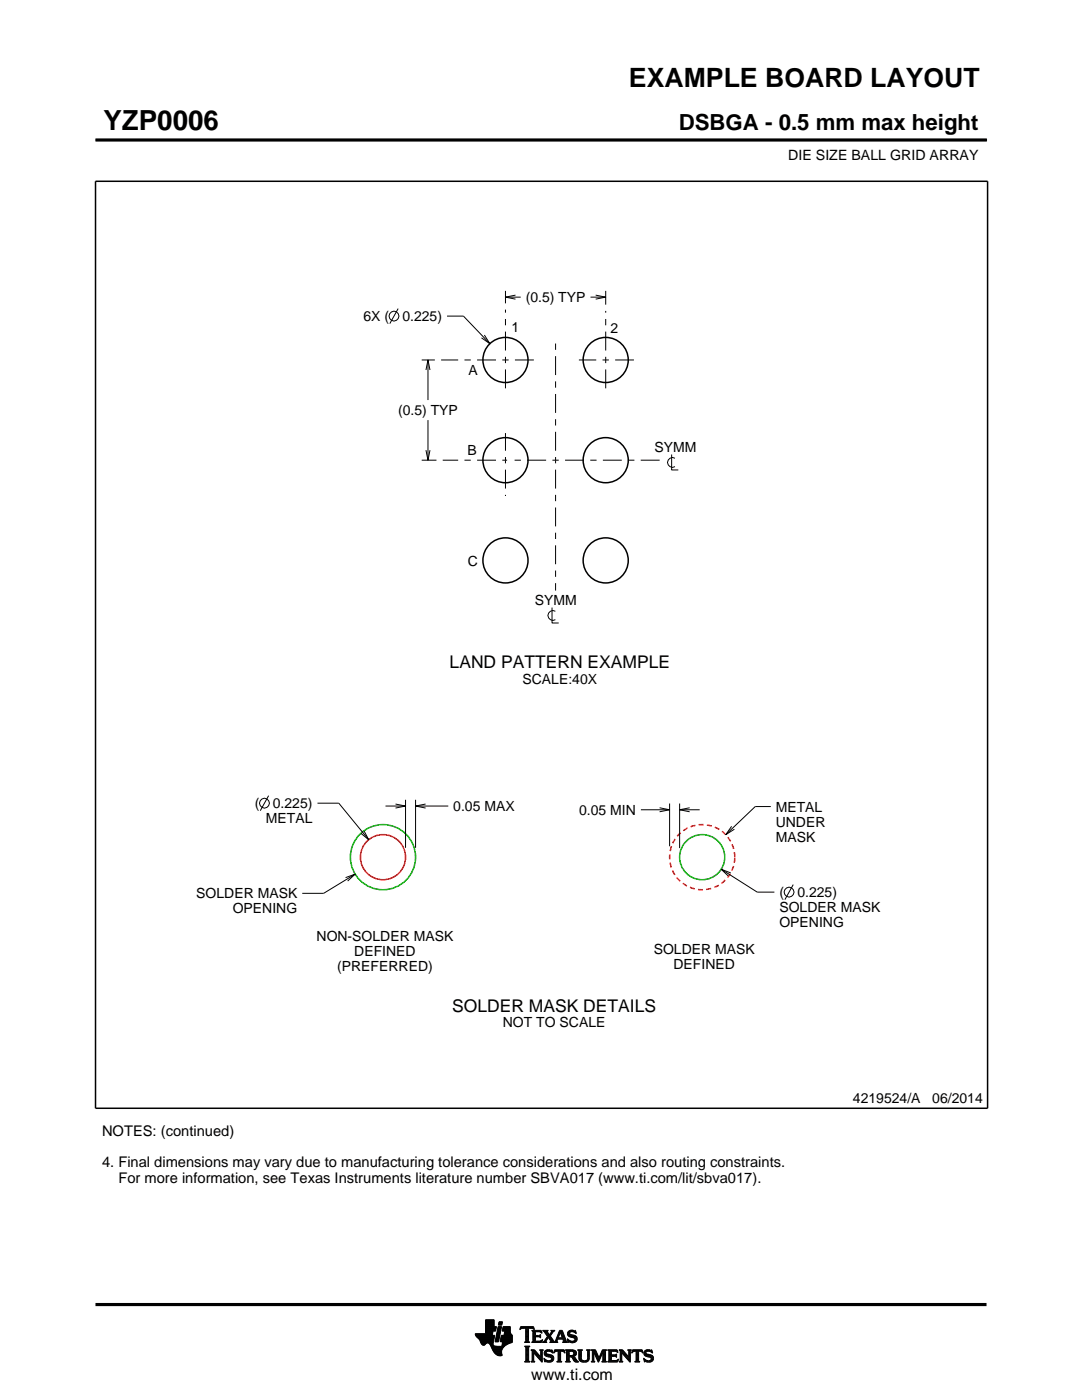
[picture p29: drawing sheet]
<svg xmlns="http://www.w3.org/2000/svg" width="216mm" height="279mm" viewBox="0 0 216 279" stroke-linecap="round" stroke-linejoin="round" font-family="sans-serif">
<defs><g id="words">
<text font-size="5.5" x="20.6" y="26">YZP0006</text>
<text font-size="5.3" x="125.5" y="17.4">EXAMPLE BOARD LAYOUT</text>
<text font-size="4.4" x="135.4" y="26">DSBGA - 0.5 mm max height</text>
<g font-size="3.5">
<text x="89.7" y="133.3">LAND PATTERN EXAMPLE</text>
<text x="90.2" y="201.9">SOLDER MASK DETAILS</text>
</g>
<text font-size="3.2" x="106" y="275.3">www.ti.com</text>
<g font-size="2.9">
<text x="20.4" y="226.7">NOTES: (continued)</text>
<text x="20.4" y="233">4. Final dimensions may vary due to manufacturing tolerance considerations and also routing constraints.</text>
<text x="23.6" y="236.1">For more information, see Texas Instruments literature number SBVA017 (www.ti.com/lit/sbva017).</text>
</g>
<g font-size="2.8">
<text x="157.3" y="32">DIE SIZE BALL GRID ARRAY</text>
<text x="72.5" y="64.1">6X (</text>
<text x="80.3" y="64.1">0.225)</text>
<text x="104.9" y="60.3">(0.5) TYP</text>
<text x="102.1" y="66.2">1</text>
<text x="121.8" y="66.4">2</text>
<text x="93.5" y="74.8">A</text>
<text x="79.4" y="82.8">(0.5) TYP</text>
<text x="93.3" y="90.9">B</text>
<text x="130.6" y="90.3">SYMM</text>
<text x="93.3" y="113">C</text>
<text x="106.7" y="120.8">SYMM</text>
<text x="104.3" y="136.4">SCALE:40X</text>
<text x="50.8" y="161.3">(</text>
<text x="54.4" y="161.3">0.225)</text>
<text x="90.5" y="161.9">0.05 MAX</text>
<text x="154.8" y="162">METAL</text>
<text x="53.1" y="164.3">METAL</text>
<text x="115.6" y="162.6">0.05 MIN</text>
<text x="154.8" y="165">UNDER</text>
<text x="154.8" y="168">MASK</text>
<text x="39.2" y="179.3">SOLDER MASK</text>
<text x="155.5" y="179">(</text>
<text x="159.1" y="179">0.225)</text>
<text x="46.4" y="182.3">OPENING</text>
<text x="155.5" y="182">SOLDER MASK</text>
<text x="155.5" y="185">OPENING</text>
<text x="63.2" y="187.9">NON-SOLDER MASK</text>
<text x="70.7" y="190.9">DEFINED</text>
<text x="130.4" y="190.4">SOLDER MASK</text>
<text x="67.3" y="193.9">(PREFERRED)</text>
<text x="134.4" y="193.4">DEFINED</text>
<text x="100.3" y="205">NOT TO SCALE</text>
<text x="170.2" y="220.2">4219524/A</text>
<text x="186" y="220.2">06/2014</text>
</g>
</g></defs>
<g fill="none" stroke="#000" stroke-width=".2">
<path d="M19.1 27.9h177.7M196.8 27.7v.5M100.9 58.1v2.4M100.9 59.3h3M102.9 58.9l-2 .4 2 .4M117.8 59.3h3.1M118.9 58.9l2 .4-2 .4M120.9 58.1v2.7M79.4 61.6l-1.6 3M84.1 71.8h2.7M85 73.8l.4-2 .4 2M85.4 71.8v8"/>
<path d="M89.2 63.1h3.3l5.2 5.5M96.7 66.9l1 1.7-1.6-1.2M84.1 91.8h3M85 89.8l.4 2 .4-2M85.4 83.8v8M134 90.7v3.1h1.3M134.7 91.5a.98 .98 0 0 0-1.5 .8 .98 .98 0 0 0 1.5 .8M110.2 121.2v3.1h1.3M110.8 122a.98 .98 0 0 0-1.5 .8 .98 .98 0 0 0 1.5 .9M53.6 158.8l-1.7 3M80.9 159.6v9.6M82.9 159.6v9.6"/>
<path d="M63.4 160.3h4.2l6 7.3M69 175.2l1.9-.7-1.5 1.3M70.9 174.5l-6.3 3.8h-4.3M72.6 165.8l1 1.8-1.6-1.3M76.9 160.9h4M78.9 160.5l2 .4-2 .4M82.9 160.9h6.5M84.9 160.5l-2 .4 2 .4M127.9 161.6h5.7M131.6 161.2l2 .4-2 .4M133.6 160.4v8.5M135.6 160.4v8.9"/>
<path d="M135.6 161.6h4M137.6 161.2l-2 .4 2 .4M143.9 173.5l7.2 4.5h3.4M145.8 174.2l-1.9-.7 1.5 1.4M146 164.9l-1.2 1.7 1.7-1.1M153.8 161h-3.1l-5.9 5.6M158.3 176.5l-1.7 3M94.8 266.2h3.5M94.8 266.3h3.5M94.9 266.4h3.3M94.9 266.5h3.8l-.2 1.2M94.9 266.5h3.8"/>
<path d="M95 266.6h3.7M95 266.7h3.7M95.1 266.8h3.6M95.2 266.9h3.4M95.3 267h3.3M95.4 267.1h3.2M95.5 267.2h3.1M95.6 267.3h3M95.7 267.4h2.8M95.7 267.5h2.8M95.7 267.5l.3 .7 .4 .3 .3-.1 .5-.4 .4 .1 .8 1.5M95.8 267.6h2.7"/>
<path d="M95.8 267.7h2.7M95.9 267.8h2.6M95.9 267.9h2.5M95.9 268h2.5M96 268h1.1M96 268.1h1M96.1 268.2h.8M96.1 268.3h.7M96.2 268.4h.6M96.3 268.4h.4M96.9 266.1h1.4M96.9 266h1.4"/>
<path d="M96.9 265.9h1.4M96.9 265.8h1.5M96.9 265.7h1.5M96.9 264.7l2.2 .1-.2 .9h-.5l-.2 .8M96.9 265.6h2M96.9 265.5h2M96.9 265.4h2M96.9 265.3h2.1M96.9 265.2h2.1M96.9 265.1h2.1M96.9 265h2.1M96.9 264.9h2.1"/>
<path d="M96.9 264.8h2.2M96.9 264.6h1.7M96.9 264.5h1.7M96.9 264.4h1.7M96.9 264.3h1.7M96.9 264.2h1.7M96.9 264.1h1.7M96.9 264h1.7M96.9 263.9h1.7M96.9 263.8h1.7M96.9 263.7h1.7M96.9 263.6h1.7"/>
<path d="M96.9 263.5h1.7M96.9 263.4h1.7M97.5 268h.9M97.6 268.1h.8M97.7 268.2h.7M97.7 268.3h.7M97.8 268.4h.6M97.9 268.5h.6M97.9 268.6h.7M98 268.7h1.1M98 268.8h2.6M98 268.8h2.5"/>
<path d="M98.1 268.9h2.3M98.1 269h2.3M98.1 269.1h2.2M98.2 269.2h2.1M98.2 269.2h2M98.2 269.3h2M98.3 269.4h1.9M98.3 269.5h1.8M98.4 269.6h1.7M98.4 269.6l.6 .7 .7 .3 .5-.1-.1-.7M98.4 268v.4l.3 .2 2 .1M98.5 269.7h1.6"/>
<path d="M98.5 267.7l-.1 .3M98.5 269.8h1.6M98.6 269.9h1.5M98.6 264.8v-1.4h-1.7v2.8h-2.1l.2 .5 .7 .8M98.6 270h1.5M98.7 270h1.4M98.8 270.1h1.3M98.8 267.7h.7M98.8 267.6h.7M98.8 267.5h.7M98.9 270.2h1.2M98.9 267.4h.7"/>
<path d="M98.9 267.3h.7M98.9 267.2h.7M98.9 267.1h.7M98.9 267h.7M98.9 270.3h1.3M99 266.9h.6M99 266.9h.7M99 266.8h.7M99 266.7h.7M99 266.6h.7M99 266.5h.7M99.1 270.4h1.1"/>
<path d="M99.1 266.4h.7M99.1 266.3h.7M99.1 266.2h.7M99.1 266.1h.7M99.1 266h.7M99.2 265.9h.7M99.2 265.8h.7M99.2 270.4h1M99.2 265.7h.7M99.2 265.6h.7M99.2 265.5h.7M99.3 265.4h.6"/>
<path d="M99.3 265.4h.7M99.3 265.3h.7M99.3 265.2h.7M99.3 265.1h.7M99.3 265h.7M99.4 270.5h.8M99.4 264.9h.7M99.4 264.8h.7M99.4 264.8h.7l-.6 3h-.7zM99.4 264.5l.2-.7h.7l-.2 .7h-.7M99.5 264.4h.6M99.5 264.3h.7"/>
<path d="M99.5 264.2h.7M99.5 264.1h.7M99.5 264h.7M99.5 263.9h.7M99.6 263.8h.7M99.8 270.6h.1M99.8 267.7h2.4M99.8 267.6h2.4M99.8 267.5h2.4M99.9 267.4h2.3M99.9 267.3h2.3M99.9 267.2h2.3"/>
<path d="M99.9 267.1h2.3M99.9 267h2.3M99.9 266.9h2.3M100 266.9h2.2M100 266.8h2.2M100 266.7h2.2M100 266.6h2.2M100 266.5h2.2M100.1 268.6h.7M100.2 268.5h.7M100.2 268.4h.8M100.2 268.4h.9"/>
<path d="M100.2 268.3h1M100.2 268.2h1.2M100.2 265.6h1.6M100.2 268.1h1.4M100.2 265.5h1.6M100.2 268h1.6M100.3 265.4h1.5M100.3 268h1.7M100.3 267.9h1.9M100.3 265.3h1.5M100.3 267.8h1.9M100.3 265.2h1.5"/>
<path d="M100.3 265.1h1.5M100.3 265h1.5M100.4 264.9h1.4M100.4 264.8h1.4M100.6 266.5l.1-.8h-.5l.2-.9h1.4l.1 1.1 .3 .6v1.4l-1.3 .6M100.6 266.4h1.5M100.6 266.3h1.4M100.6 266.2h1.4M100.6 266.1h1.3M100.7 266h1.2M100.7 265.9h1.2M100.7 265.8h1.1"/>
<path d="M100.7 265.7h1.1M100.9 268.5l-.6 .6-.2 .7M102.2 266.5h-2.2l-.2 1.1 .5 .2-.2 .9M103.7 265.3h.1M103.8 265.2h.2M103.8 265h2.8M103.8 264.9h2.7M103.9 264.8h2.6M104.7 267.8h1M104.7 271.8h1.1M104.7 268.7h1M104.8 267.7h.7"/>
<path d="M104.8 271.7h.8M104.9 265.2h.6M104.9 268.9h.6M104.9 267.6h.6M104.9 267.5l-.2 .3M104.9 267.5h.6M104.9 267.4h.6M104.9 267.3h.6M104.9 267.2h.6M104.9 267.1h.6M104.9 267h.6M104.9 266.8h.6"/>
<path d="M104.9 266.7h.6M104.9 266.6h.6M104.9 266.5h.6M104.9 266.4h.6M104.9 266.3h.6M104.9 266.2h.6M104.9 266.1h.6M104.9 265.9h.6M104.9 265.8h.6M104.9 265.7h.6M104.9 265.6h.6M104.9 265.5h.6"/>
<path d="M104.9 265.4h.6M104.9 265.3h.6M104.9 271.5h.6M104.9 269h.6M104.9 271.4h.6M104.9 271.4v-2.4l-.2-.4h1.1l-.3 .4v2.4M104.9 271.4l-.2 .4h1.1l-.3-.4M104.9 271.3h.6M104.9 271.2h.6M104.9 271.1h.6M104.9 271h.6M104.9 270.9h.6"/>
<path d="M104.9 270.8h.6M104.9 270.6h.6M104.9 270.5h.6M104.9 270.4h.6M104.9 270.3h.6M104.9 270.2h.6M104.9 270.1h.6M104.9 270h.6M104.9 269.9h.6M104.9 269.8h.6M104.9 269.6h.6M104.9 269.5h.6"/>
<path d="M104.9 269.4h.6M104.9 269.3h.6M104.9 269.2h.6M104.9 269.1h.6M105.5 267.5l.2 .3M105.5 267.5v-2.3l.7-.1 .4 .3-.1-.6h-2.6l-.1 .6 .4-.3 .7 .1v2.3M105.7 267.8h-1M105.9 271.8h.8M105.9 269.4h.8M106.1 269.5h.7M106.1 267.8h2M106.1 271.7h.5"/>
<path d="M106.2 269.6h.7M106.2 271.5h.3M106.2 265.6h1.8M106.2 269.8h.8M106.2 271.4h.3M106.2 271.4l-.3 .4h.8l-.2-.4M106.2 271.3h.3M106.2 271.2h.3M106.2 271.1h.3M106.2 271h.3M106.2 270.9h.3M106.2 270.8h.3"/>
<path d="M106.2 270.6h.3M106.2 270.5h.3M106.2 270.4h.3M106.2 270.3h.3M106.2 270.2h.3M106.2 270.1h.3M106.2 270h1M106.2 269.9h.9M106.2 269.8v1.6M106.2 269.8l-.3-.4h.8l1.2 1.4M106.3 267.7h1.8M106.3 265.7h1.8"/>
<path d="M106.3 267.6h.6M106.3 265.8h.6M106.3 267.5l-.2 .3M106.3 267.5h.5M106.3 267.4h.5M106.3 267.3h.5M106.3 267.2h.5M106.3 267.1h.5M106.3 267h.5M106.3 266.8h.5M106.3 266.7h1.6M106.3 266.6h1.6"/>
<path d="M106.3 266.5h.5M106.3 266.4h.5M106.3 266.3h.5M106.3 266.2h.5M106.3 266.1h.5M106.3 265.9h.5M106.4 265.2h.2M106.5 270h.1M106.5 270v1.4M106.5 270l1.6 1.9M106.5 265.3h.1M106.6 270.1h.7"/>
<path d="M106.7 270.2h.7M106.8 270.3h.7M106.8 265.9l.2-.1h.6l.6 .2-.2-.5h-1.9l.2 .3v1.7M106.8 265.9v.6h.8l.3-.2v.7M106.9 270.4h.7M107 270.5h.7M107.1 270.6h.7M107.2 270.8h1M107.3 270.9h.9M107.4 271h.8M107.5 271.1h.7M107.6 271.2h.6"/>
<path d="M107.6 266.5h.3M107.7 271.3h.5M107.7 269.4h.7M107.7 266.8h.2M107.7 267.6h.5M107.8 266.4h.1M107.8 271.4h.4M107.8 267h.1M107.8 265.8h.3M107.8 269.5h.5M107.9 271.5h.3M107.9 269.6h.3"/>
<path d="M107.9 267l-.3-.2h-.8l.1 .8h.9l.5-.2M107.9 269.8h.3M107.9 270.6h.3M107.9 270.5h.3M107.9 270.4h.3M107.9 270.3h.3M107.9 270.2h.3M107.9 270.1h.3M107.9 270h.3M107.9 269.9h.3M107.9 269.8v1M107.9 269.8l-.2-.4h.7l-.2 .4"/>
<path d="M108 271.7h.2M108 265.9h.1M108 267.5h.2M108.1 271.8h.1M108.1 266.1h.1M108.2 267.4h.1M108.2 269.8l-.1 2.1M108.2 267.8h.9M108.3 267.4l-.2 .5-2-.1M108.3 265.6h1M108.5 267.7h.5M108.5 271.1h.1"/>
<path d="M108.5 265.7h.7M108.5 271.2h.2M108.6 271.3h.2M108.6 270.1l.2 .5 1.1 .3 .1 .3-.1 .3h-.5l-.9-.4M108.6 270.1h.4M108.6 270h.4M108.6 270.2h.6M108.6 267.6h.4M108.6 271.4h.4M108.6 269.9h.4M108.6 270.3h1M108.6 265.8h.7"/>
<path d="M108.6 271.5h.8M108.6 269.8h.5M108.7 271.7h1.5M108.7 270.4h1.3M108.7 267.5h.3M108.7 271.8h.1M108.7 265.9h.6M108.7 269.6h1.5M108.8 267.4h.3M108.8 270.5h1.5M108.8 266.1h.6M108.8 269.5h1.4"/>
<path d="M108.8 267.3h.4M108.9 266.2h.6M108.9 267.2h.4M108.9 266.3h.6M108.9 270.6h1.5M109 267.1h.3M109 270l.1 .2 1.2 .3 .2 .6M109 270l.1-.3h.4l.8 .3-.1-.6-.2 .1-.6-.1-.6 .2-.2 .5M109 266.4h1M109.1 271.8h.9M109.1 269.4h.7M109.1 267h.9"/>
<path d="M109.1 266.5h.8M109.1 267.8h-.9M109.2 266.8h.8M109.2 266.6h.6M109.2 266.7h.7M109.2 266.7l-.6 .9-.4 .2M109.3 270.8h1.1M109.5 267.1h.6M109.6 267.2h.6M109.7 271.5h.7M109.7 267.3h.6M109.7 267.8h1.6"/>
<path d="M109.7 267.8l.2-.2-.5-.7-.4 .8 .1 .1M109.7 266.3h.4M109.7 267.4h.6M109.8 270.9h.7M109.8 266.2h.3M109.8 266.6l.9 1.2 1-2.3h.5l.8 2.1 .3 .2M109.8 267.5h.6M109.9 266.1h.3M109.9 269.8h.4M109.9 267.6h.6M109.9 267.7h.7M109.9 271.4h.5"/>
<path d="M109.9 265.9h.4M110 271h.5M110 265.6h.7M110 265.9l-.4 .5-.4-.6 .2-.3h-1.1l.9 1.2M110 265.9l.1-.2-.2-.2h.8l-.9 1.1M110 271.3h.5M110 265.8h.4M110 271.1h.5M110 271.2h.5M110.1 269.4h.1M110.1 265.7h.4M110.1 269.9h.2"/>
<path d="M110.2 270h.1M110.5 270h.1M110.5 269.9h.2M110.5 271.1l-.2 .5-.8 .3-.6-.2-.2 .1-.2-.7M110.5 269.8h.3M110.6 269.6h2.1M110.6 269.5h2M110.6 269.4h2M110.7 267.7h.5M110.8 267.6h.4M110.9 267.5h.3M110.9 267.4h.3"/>
<path d="M111 267.3h.3M111 267.2h1.8M111 267.1h1.8M111.1 267h.3M111.1 271.8h1M111.1 266.8h.4M111.2 266.7h.3M111.2 267.5l.1-.2h1l.1 .2M111.2 267.5v.3h.1M111.2 266.6h.3M111.3 266.5h.3M111.3 271.7h.6"/>
<path d="M111.3 266.4h.3M111.3 271.5h.6M111.3 267.8h-1.6M111.3 269.8h.6M111.4 266.3h.3M111.4 271.4h.5M111.4 271.4l-.1-1.7h-.4l-.4 .4 .2-.7h1.9l.1 .7-.3-.4h-.5v1.7M111.4 270.1h.5M111.4 270h.5M111.4 269.9h.5M111.4 270.5h.5M111.4 270.4h.5"/>
<path d="M111.4 270.3h.5M111.4 270.2h.5M111.4 271.1h.5M111.4 271h.5M111.4 270.9h.5M111.4 270.8h.5M111.4 270.6h.5M111.4 271.4l-.3 .4h1l-.2-.4M111.4 271.3h.5M111.4 271.2h.5M111.4 266.2h.3M111.4 266.1h.4"/>
<path d="M111.5 265.9h.9M111.5 265.8h.8M111.6 265.7h.7M111.6 265.6h.6M111.8 265.9l.4 1.1h-.8zM111.9 266.1h.5M111.9 266.2h.5M111.9 266.3h.6M112 266.4h.5M112 266.5h.6M112.1 266.6h.5M112.1 266.7h.6"/>
<path d="M112.1 266.8h.6M112.2 267h.5M112.2 267.8h1.1M112.3 267.3h.6M112.3 267.4h.6M112.4 267.5h.6M112.4 267.5v.3h-.2M112.4 269.8h.3M112.4 267.6h.6M112.4 267.7h.7M112.6 269.9h.1M112.6 270h.2"/>
<path d="M112.8 271.8h1M112.8 269.4h1.6M113 269.5h1.7M113 271.7h.7M113 269.6h1.9M113 271.5h.6M113 269.8h.6M113 271.4h.6M113 271.4l-.2 .4h1l-.2-.4M113 271.3h.6M113 271.2h.6M113 271.1h.6"/>
<path d="M113 271h.6M113 270.9h.6M113 270.8h1.5M113 270.6h1.6M113 270.5h1.8M113 270.4h.6M113 270.3h.6M113 270.2h.6M113 270.1h.6M113 270h.6M113 269.9h.6M113 269.8v1.6"/>
<path d="M113 269.8l-.2-.4h1.5l.6 .2 .1 .5M113.2 267.3h.2M113.2 267.4h.3M113.2 266.2l.3 .5 1 .3 .2 .3M113.2 266.2h.5M113.2 266.3h.6M113.2 266.1h.5M113.3 267.5h.3M113.3 267.8h-1.1M113.3 266.4h.9M113.3 265.9h.4M113.3 267.6h.6"/>
<path d="M113.3 266.5h1.3M113.3 267.7h1.6M113.3 265.8h.5M113.3 267.8h.2M113.4 266.6h1.5M113.4 265.7h1.5M113.5 266.7h1.5M113.5 265.6h1.4M113.6 269.9l.1-.2h.5l.3 .4M113.6 269.9v.6M113.7 267.8h1.1M113.8 266.8h1.3"/>
<path d="M113.8 265.5h.6M114 268h.4M114.1 270.9h.6M114.2 271h.6M114.2 271.1h.7M114.3 271.2h.6M114.3 267h.8M114.3 269.8h.7M114.3 270.4h.6M114.4 271.3h.6M114.4 271.3l.4 .5h.7M114.4 271.3l-.3-.4-.5-.1v.6"/>
<path d="M114.4 270.7h.1M114.4 270.7l1.1 1.1M114.4 271.4h.7M114.4 269.9h.6M114.4 270.3h.6M114.5 267.6h.5M114.5 270.2h.5M114.5 270h.5M114.5 265.8h.4M114.5 270.1h.5M114.5 270.1l-.2 .3-.3 .1M114.5 271.5h.7"/>
<path d="M114.6 271.7h.7M114.6 267.1h.6M114.6 267.5h.5M114.7 267.2h.5M114.7 267.4h.5M114.7 265.9h.3M114.7 267.3h.5M114.7 271.8h.8M114.8 266.1h.2M114.9 266.2h.1M114.9 266.2l-.1-.7-.2 .1-.5-.1-.6 .2-.3 .5M114.9 266.2l-.7-.4h-.4l-.1 .2 .1 .3 1.1 .4 .3 .5"/>
<path d="M115 270.1l-.1 .4-.5 .2M115.2 267.2l-.3 .6-.7 .2-.6-.2-.2 .1-.2-.7 .9 .5 .4-.1 .2-.3M115.3 269.4h.9M115.4 269.5h.7M115.5 269.6h.5M115.5 269.8h.5M115.5 269.8v1.4l.4 .5 .6 .2 .7-.1 .3-.3 .1-.5M115.5 271h.5M115.5 270.9h.5M115.5 270.8h.5M115.5 270.6h.5M115.5 270.5h.5"/>
<path d="M115.5 270.4h.5M115.5 270.3h.5M115.5 270.2h.5M115.5 270.1h.5M115.5 270h.5M115.5 269.9h.5M115.5 269.8l-.2-.4h.9l-.2 .4M115.5 271.1h.5M115.5 271.2h.5M115.5 271.3h.6M115.6 271.4h.6M115.7 271.5h.8"/>
<path d="M115.8 271.7h1.5M116 269.8v1.2M116 271l.2 .4 .5 .2 .4-.2 .2-.4M116 271.8h1.1M116.8 271.5h.6M117 269.4h.8M117.1 271.4h.4M117.2 269.5h.5M117.2 271.3h.4M117.2 269.6h.4M117.2 271.2h.4M117.2 271.1h.4"/>
<path d="M117.3 269.8h.3M117.3 271h.3M117.3 270.9h.3M117.3 270.8h.3M117.3 270.6h.3M117.3 270.5h.3M117.3 270.4h.3M117.3 270.3h.3M117.3 270.2h.3M117.3 270.1h.3M117.3 270h.3M117.3 269.9h.3"/>
<path d="M117.6 269.8l.2-.4h-.8l.2 .3 .1 1.3M117.6 269.8v1.2M118 271.8h.7M118 269.4h.8M118.1 269.5h.8M118.1 271.7h.5M118.2 269.6h.7M118.2 271.5h.3M118.2 269.8h.8M118.2 271.4h.3M118.2 269.8l-.2-.4h.8l.7 1.6 .7-1.6h.9l-.3 .4M118.2 271.4l-.2 .4h.7l-.2-.4"/>
<path d="M118.2 271.3h.3M118.2 271.2h.3M118.2 271.1h.3M118.2 271h.3M118.2 270.9h.3M118.2 270.8h.3M118.2 270.6h.3M118.2 270.5h.3M118.2 270.4h.3M118.2 270.3h.3M118.2 270.2h.3M118.2 270.1h.3"/>
<path d="M118.2 270h.9M118.2 269.9h.8M118.2 269.8v1.6M118.6 270.1h.5M118.6 270.2h.6M118.7 270.3h.5M118.7 270.4h.6M118.8 270.5h.5M118.8 270.6h.6M118.9 270.8h.5M118.9 270.9h.6M119 271h.8"/>
<path d="M119 271.1h.8M119.1 271.2h.6M119.1 271.3h.6M119.2 271.4h.4M119.2 271.5h.4M119.3 271.7h.2M119.3 271.8h.2M119.6 270.9h.3M119.6 270.8h.3M119.7 270.6h.3M119.7 270.5h.3M119.8 270.4h.3"/>
<path d="M119.8 270.3h.3M119.9 270.2h.3M119.9 270.1h.3M120 270h.8M120 269.9h.8M120 269.8h.8M120.1 271.8h1M120.1 269.6h.7M120.1 269.5h.8M120.2 269.4h.9M120.2 271.7h.7M120.3 271.5h.5"/>
<path d="M120.3 271.4h.5M120.3 271.4l-.2 .4h1l-.3-.4M120.3 271.4v-1.5l-.9 2-.9-2v1.5M120.3 271.3h.5M120.3 271.2h.5M120.3 271.1h.5M120.3 271h.5M120.3 270.9h.5M120.3 270.8h.5M120.3 270.6h.5M120.3 270.5h.5M120.3 270.4h.5"/>
<path d="M120.3 270.3h.5M120.3 270.2h.5M120.3 270.1h.5M120.8 269.8v1.6M121.2 271.8h2M121.2 269.4h1.9M121.4 269.5h1.8M121.4 271.7h1.9M121.5 269.6h1.7M121.5 271.5h1.8M121.5 269.8h.5M121.5 271.4h.5"/>
<path d="M121.5 269.8l-.3-.4h1.9l.2 .6M121.5 269.9h.5M121.5 269.8v1.6M121.5 270.3h.5M121.5 270.2h.5M121.5 270.1h.5M121.5 270h.5M121.5 270.9h.5M121.5 270.8h.5M121.5 270.6h1.5M121.5 270.5h1.5M121.5 270.4h1.5"/>
<path d="M121.5 271.3h.5M121.5 271.2h.5M121.5 271.1h.5M121.5 271h.5M122.6 270.4l.4-.2v.7l-.2-.2h-.8v.7l.2 .1M122.9 270.8h.1M122.9 270.3h.1M123 269.8h.3M123.1 271.4h.3M123.2 269.9h.1M123.3 270h.1M123.3 270l-.4-.3h-.8l-.1 .7"/>
<path d="M123.3 271.3h.1M123.4 271.2h.1M123.4 271.2l-.2 .6h-2l.3-.4M123.4 271.2l-.3 .3h-.4M123.5 271.8h.8M123.5 269.4h.7M123.6 269.5h.7M123.7 271.7h.5M123.7 269.6h.7M123.7 271.5h.4M123.7 269.8h.8M123.7 271.4h.4"/>
<path d="M123.7 269.8l-.2-.4h.7l1.2 1.4 .1-1M123.7 271.4l-.2 .4h.8l-.2-.4M123.7 271.3h.4M123.7 271.2h.4M123.7 271.1h.4M123.7 271h.4M123.7 270.9h.4M123.7 270.8h.4M123.7 270.6h.4M123.7 270.5h.4M123.7 270.4h.4M123.7 270.3h.4"/>
<path d="M123.7 270.2h.4M123.7 270.1h.4M123.7 270h1M123.7 269.9h.9M123.7 269.8v1.6M124.1 270v1.4M124.1 270h.1M124.2 270.1h.6M124.2 270.2h.7M124.3 270.3h.7M124.4 270.4h.7M124.5 270.5h.7"/>
<path d="M124.6 270.6h.7M124.7 270.8h1.1M124.8 270.9h1M124.9 271h.9M125 271.1h.8M125.1 271.2h.7M125.2 271.3h.6M125.2 269.4h.8M125.3 271.4h.5M125.4 269.5h.5M125.4 271.5h.4M125.4 269.6h.4"/>
<path d="M125.5 269.8h.3M125.5 269.8l-.3-.4h.8l-.2 .4M125.5 269.9h.3M125.5 270.2h.3M125.5 270.1h.3M125.5 270h.3M125.5 270.4h.3M125.5 270.3h.3M125.5 270.6h.3M125.5 270.5h.3M125.5 271.7h.3M125.6 271.8h.2"/>
<path d="M125.8 269.8v2.1l-1.7-1.9M126 270h.1M126.1 269.9h.1M126.1 269.8h.3M126.1 269.6h2.1M126.2 269.5h2M126.2 269.4h2M126.6 271.8h1.1M126.9 271.7h.6M126.9 271.5h.5M126.9 269.8h.5M126.9 271.4h.5"/>
<path d="M126.9 271.4v-1.7h-.5l-.3 .4 .1-.7h1.9l.2 .7-.4-.4h-.5v1.7M126.9 270.1h.5M126.9 270h.5M126.9 269.9h.5M126.9 270.5h.5M126.9 270.4h.5M126.9 270.3h.5M126.9 270.2h.5M126.9 271.1h.5M126.9 271h.5M126.9 270.9h.5M126.9 270.8h.5"/>
<path d="M126.9 270.6h.5M126.9 271.4l-.3 .4h1.1l-.3-.4M126.9 271.3h.5M126.9 271.2h.5M128 269.8h.3M128.1 269.9h.2M128.2 270h.1M128.4 271.1h.1M128.4 271.2h.2M128.5 271.3h.2M128.5 270.1l.1 .4 .5 .3M128.5 270.1h.4"/>
<path d="M128.5 270h.4M128.5 270.2h.6M128.5 271.4h.4M128.5 269.9h.4M128.5 270.3h1M128.5 271.5h.8M128.5 269.8h.5M128.6 271.7h1.5M128.6 270.4h1.3M128.6 271.8h.1M128.6 269.6h1.5M128.7 270.5h1.5"/>
<path d="M128.7 269.5h1.4M128.8 270.6h1.5M128.9 270l.1 .2 1.2 .3 .2 .6M128.9 270l.1-.3h.4l.8 .3-.1-.6-.2 .1-.6-.1-.6 .2-.2 .5M128.9 271.8h1M129 269.4h.7M129.1 270.8l.7 .2 .1 .4-.7 .1-.8-.4M129.2 270.8h1.1M129.6 271.5h.7M129.6 270.9h.8M129.8 269.8h.4M129.8 271.4h.5"/>
<path d="M129.9 271h.5M129.9 271.3h.5M129.9 271.1h.5M129.9 271.2h.5M129.9 269.4h.2M130 269.9h.2M130.1 270h.1M130.4 271.1l-.3 .5-.7 .3-.6-.2-.2 .1-.2-.7"/>
<circle cx="78.6" cy="63.1" r=".98"/>
<circle cx="52.8" cy="160.3" r=".98"/>
<circle cx="157.4" cy="178" r=".98"/>
</g>
<g fill="none" stroke="#000" stroke-width=".3">
<path d="M19.1 36.2h178v185h-178z"/>
<circle cx="100.9" cy="71.8" r="4.5"/>
<circle cx="120.9" cy="71.8" r="4.5"/>
<circle cx="100.9" cy="91.8" r="4.5"/>
<circle cx="120.9" cy="91.8" r="4.5"/>
<circle cx="100.9" cy="111.8" r="4.5"/>
<circle cx="120.9" cy="111.8" r="4.5"/>
</g>
<path d="M19 27.9h177.8M19 260.3h177.8" fill="none" stroke="#000" stroke-width=".63" stroke-linecap="butt"/>
<g fill="none" stroke="#000" stroke-width=".2" stroke-dasharray="1.3 1.3 3.8 1.3" stroke-dashoffset=".6" stroke-linecap="butt">
<path d="M100.9 71.8v5.7M100.9 71.8v-10M100.9 71.8h-12.9M100.9 71.8h5.7M120.9 71.8v5.8M120.9 71.8v-9.7M120.9 71.8h-5.4M120.9 71.8h5.6M100.9 91.8v7.2M100.9 91.8v-5.4M100.9 91.8h-12.6M100.9 91.8h.3"/>
<path d="M110.9 91.8v26.1M110.9 91.8v-24.4M110.9 91.8h-9M110.9 91.8h20.9"/>
</g>
<g fill="none" stroke="#00a600" stroke-width=".3">
<circle cx="76.4" cy="171.1" r="6.5"/>
<circle cx="140.1" cy="171.1" r="4.5"/>
</g>
<circle cx="76.4" cy="171.1" r="4.5" fill="none" stroke="#f00" stroke-width=".3"/>
<path d="M146.6 171.1a6.5 6.5 0 0 0-9.5-5.8 6.5 6.5 0 0 0-.8 11.1 6.5 6.5 0 0 0 10.2-4.4l.1-.9" fill="none" stroke="#f00" stroke-width=".3" stroke-dasharray="1 .7" stroke-linecap="butt"/>
<use href="#words"/>
</svg>
